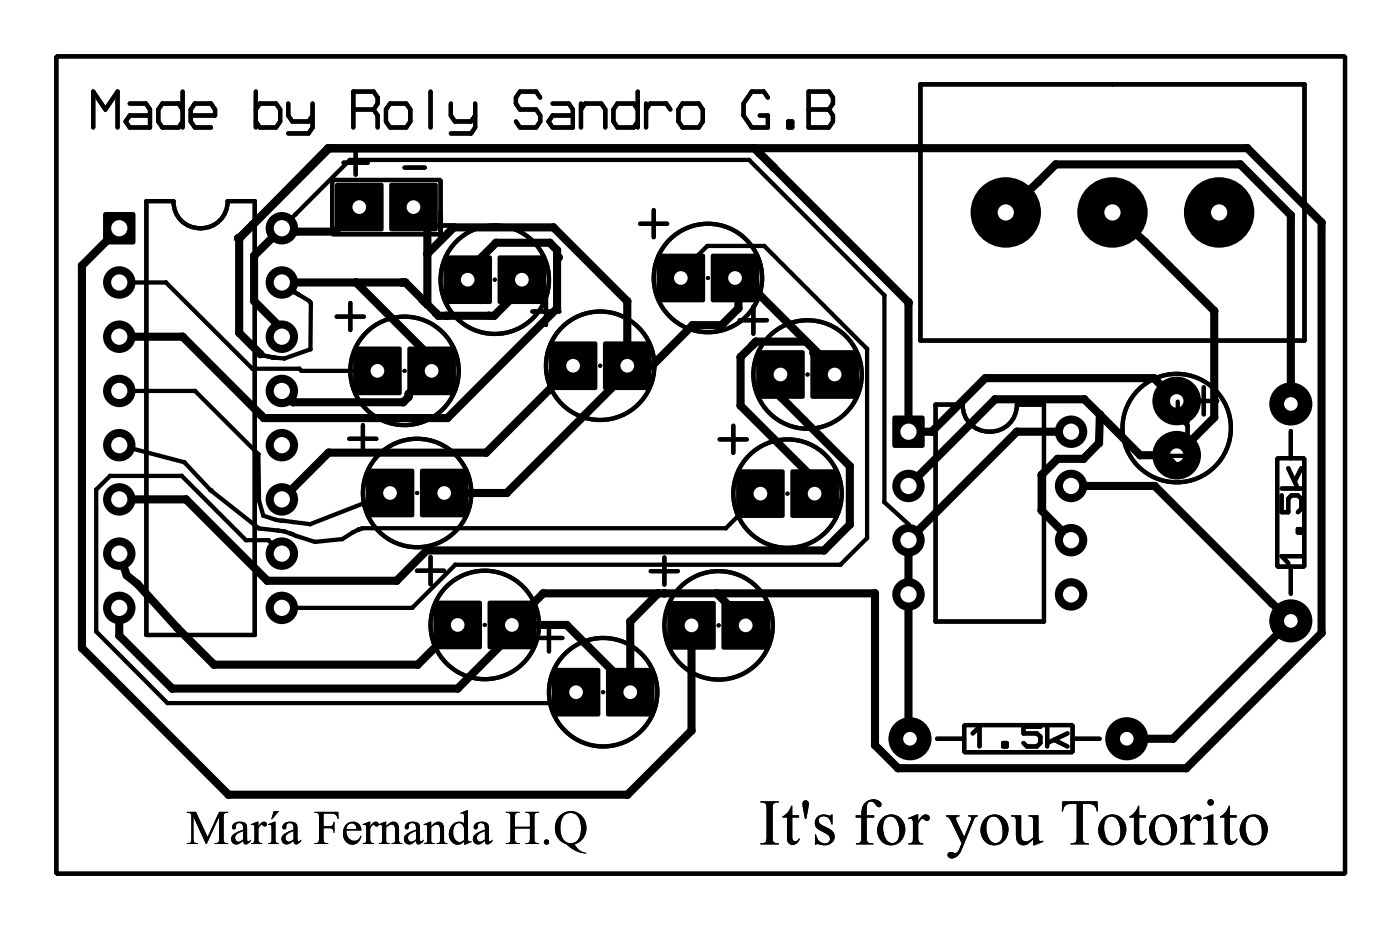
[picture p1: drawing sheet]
<svg xmlns="http://www.w3.org/2000/svg" width="66mm" height="44mm" viewBox="0 0 66 44" stroke-linecap="round" stroke-linejoin="round" font-family="sans-serif">
<defs><g id="words">
<text font-size="3.4" x="35.6" y="39.6">It's for you Totorito</text>
<text font-size="2.5" x="8.7" y="39.5">María Fernanda H.Q</text>
</g></defs>
<g fill="#000">
<path d="M4.9 10h1.4v1.4h-1.4z" fill-rule="evenodd"/>
<path d="M15.7 8.6h2.2v2.2h-2.2z" fill-rule="evenodd"/>
<path d="M16.6 16.3h2.2v2.2h-2.2z" fill-rule="evenodd"/>
<path d="M18.3 8.6h2.2v2.2h-2.2z" fill-rule="evenodd"/>
<path d="M19.1 16.3h2.2v2.2h-2.2z" fill-rule="evenodd"/>
<path d="M20.8 12h2.2v2.2h-2.2z" fill-rule="evenodd"/>
<path d="M23.3 12h2.3v2.2h-2.3z" fill-rule="evenodd"/>
<path d="M25.7 16h2.3v2.2h-2.3z" fill-rule="evenodd"/>
<path d="M28.3 16h2.2v2.2h-2.2z" fill-rule="evenodd"/>
<path d="M30.8 11.9h2.2v2.2h-2.2z" fill-rule="evenodd"/>
<path d="M33.3 11.9h2.3v2.2h-2.3z" fill-rule="evenodd"/>
<path d="M35.5 16.4h2.2v2.2h-2.2z" fill-rule="evenodd"/>
<path d="M38 16.4h2.2v2.2h-2.2z" fill-rule="evenodd"/>
<path d="M41.8 19.5h1.5v1.4h-1.5z" fill-rule="evenodd"/>
<path d="M17.2 22h2.2v2.2h-2.2z" fill-rule="evenodd"/>
<path d="M19.7 22h2.2v2.2h-2.2z" fill-rule="evenodd"/>
<path d="M20.3 28.2h2.3v2.2h-2.3z" fill-rule="evenodd"/>
<path d="M22.9 28.2h2.2v2.2h-2.2z" fill-rule="evenodd"/>
<path d="M25.9 31.3h2.2v2.2h-2.2z" fill-rule="evenodd"/>
<path d="M28.4 31.3h2.2v2.2h-2.2z" fill-rule="evenodd"/>
<path d="M31.3 28.2h2.2v2.2h-2.2z" fill-rule="evenodd"/>
<path d="M33.8 28.2h2.3v2.2h-2.3z" fill-rule="evenodd"/>
<path d="M34.5 22h2.2v2.2h-2.2z" fill-rule="evenodd"/>
<path d="M37.1 22h2.2v2.2h-2.2z" fill-rule="evenodd"/>
<circle cx="3.8" cy="12.4" r=".19"/>
<circle cx="5.6" cy="13.2" r=".76"/>
<circle cx="5.6" cy="15.8" r=".76"/>
<circle cx="5.6" cy="18.3" r=".76"/>
<circle cx="7.8" cy="13.2" r=".1"/>
<circle cx="8.6" cy="15.8" r=".19"/>
<circle cx="9.1" cy="18.3" r=".1"/>
<circle cx="11.2" cy="11.2" r=".19"/>
<circle cx="11.2" cy="11.2" r=".1"/>
<circle cx="11.2" cy="14.5" r=".1"/>
<circle cx="11.2" cy="15.4" r=".1"/>
<circle cx="11.2" cy="15.6" r=".1"/>
<circle cx="11.2" cy="11.6" r=".1"/>
<circle cx="11.2" cy="15.6" r=".19"/>
<circle cx="11.2" cy="11.1" r=".19"/>
<circle cx="11.3" cy="15.7" r=".1"/>
<circle cx="11.8" cy="16.2" r=".1"/>
<circle cx="11.8" cy="17.3" r=".1"/>
<circle cx="11.8" cy="10.5" r=".19"/>
<circle cx="11.9" cy="12" r=".19"/>
<circle cx="11.9" cy="14.1" r=".19"/>
<circle cx="12.2" cy="16.6" r=".1"/>
<circle cx="12.2" cy="16.6" r=".19"/>
<circle cx="12.2" cy="19.4" r=".19"/>
<circle cx="12.4" cy="19.6" r=".19"/>
<circle cx="12.7" cy="16.7" r=".1"/>
<circle cx="12.9" cy="16.7" r=".1"/>
<circle cx="13" cy="10.9" r=".19"/>
<circle cx="13.1" cy="10.8" r=".19"/>
<circle cx="13.1" cy="10.3" r=".19"/>
<circle cx="13.2" cy="15.8" r=".76"/>
<circle cx="13.2" cy="10.7" r=".76"/>
<circle cx="13.2" cy="13.2" r=".76"/>
<circle cx="13.2" cy="18.3" r=".76"/>
<circle cx="13.2" cy="15.4" r=".19"/>
<circle cx="13.3" cy="13.3" r=".1"/>
<circle cx="13.3" cy="13.2" r=".19"/>
<circle cx="13.3" cy="16.8" r=".1"/>
<circle cx="13.6" cy="13.6" r=".1"/>
<circle cx="13.6" cy="10.3" r=".19"/>
<circle cx="13.6" cy="10.3" r=".1"/>
<circle cx="13.7" cy="18.8" r=".19"/>
<circle cx="13.8" cy="10.8" r=".19"/>
<circle cx="13.9" cy="10" r=".1"/>
<circle cx="14" cy="13.8" r=".1"/>
<circle cx="14" cy="17.3" r=".1"/>
<circle cx="14.1" cy="17.4" r=".1"/>
<circle cx="14.5" cy="14.1" r=".1"/>
<circle cx="14.5" cy="16.4" r=".1"/>
<circle cx="14.6" cy="14.2" r=".1"/>
<circle cx="15.4" cy="6.9" r=".19"/>
<circle cx="15.7" cy="10.8" r=".19"/>
<circle cx="16.4" cy="7.5" r=".1"/>
<circle cx="16.7" cy="13.2" r=".19"/>
<circle cx="18.8" cy="13.2" r=".19"/>
<circle cx="18.9" cy="18.8" r=".19"/>
<circle cx="19" cy="13.2" r=".19"/>
<circle cx="19.1" cy="18.6" r=".19"/>
<circle cx="19.1" cy="18.4" r=".19"/>
<circle cx="19.8" cy="14" r=".19"/>
<circle cx="19.9" cy="14.1" r=".19"/>
<circle cx="19.9" cy="14.2" r=".19"/>
<circle cx="20" cy="10.3" r=".19"/>
<circle cx="20" cy="14.3" r=".19"/>
<circle cx="20" cy="11.9" r=".19"/>
<circle cx="20.2" cy="16.8" r=".19"/>
<circle cx="20.4" cy="14.7" r=".19"/>
<circle cx="20.6" cy="14.8" r=".19"/>
<circle cx="20.9" cy="14.8" r=".19"/>
<circle cx="21" cy="19.6" r=".19"/>
<circle cx="21.3" cy="10.6" r=".19"/>
<circle cx="21.9" cy="12.7" r=".19"/>
<circle cx="22.9" cy="14.8" r=".19"/>
<circle cx="23.2" cy="14.8" r=".19"/>
<circle cx="23.2" cy="11.4" r=".19"/>
<circle cx="24.5" cy="13.2" r=".19"/>
<circle cx="24.5" cy="13.5" r=".19"/>
<circle cx="25.8" cy="11.4" r=".19"/>
<circle cx="25.9" cy="10.6" r=".19"/>
<circle cx="26.1" cy="12.1" r=".19"/>
<circle cx="26.1" cy="11.7" r=".19"/>
<circle cx="26.1" cy="14.4" r=".19"/>
<circle cx="26.2" cy="12.1" r=".19"/>
<circle cx="29.4" cy="17.4" r=".19"/>
<circle cx="29.4" cy="14.1" r=".19"/>
<circle cx="29.5" cy="17.1" r=".19"/>
<circle cx="30.6" cy="17.1" r=".19"/>
<circle cx="31.8" cy="13.3" r=".1"/>
<circle cx="31.8" cy="12.9" r=".1"/>
<circle cx="31.9" cy="12.8" r=".1"/>
<circle cx="31.9" cy="12.8" r=".19"/>
<circle cx="32.5" cy="15.2" r=".19"/>
<circle cx="33.1" cy="11.5" r=".1"/>
<circle cx="33.8" cy="15.2" r=".19"/>
<circle cx="34.6" cy="14.4" r=".19"/>
<circle cx="34.6" cy="14" r=".19"/>
<circle cx="34.7" cy="19" r=".19"/>
<circle cx="34.7" cy="16.7" r=".19"/>
<circle cx="34.8" cy="13" r=".19"/>
<circle cx="35.1" cy="7.5" r=".1"/>
<circle cx="35.3" cy="16.2" r=".19"/>
<circle cx="35.4" cy="16.1" r=".19"/>
<circle cx="35.4" cy="6.9" r=".19"/>
<circle cx="35.4" cy="16" r=".19"/>
<circle cx="35.6" cy="7.2" r=".19"/>
<circle cx="35.8" cy="11.5" r=".1"/>
<circle cx="36.3" cy="7.8" r=".19"/>
<circle cx="36.6" cy="18.6" r=".19"/>
<circle cx="37.8" cy="16" r=".19"/>
<circle cx="38.1" cy="16.4" r=".19"/>
<circle cx="38.1" cy="16.5" r=".19"/>
<circle cx="39.1" cy="17.3" r=".19"/>
<circle cx="39.1" cy="17.4" r=".19"/>
<circle cx="39.1" cy="17.1" r=".19"/>
<circle cx="39.2" cy="17.7" r=".19"/>
<circle cx="39.2" cy="17.5" r=".19"/>
<circle cx="40.6" cy="16.3" r=".1"/>
<circle cx="41.4" cy="13.8" r=".1"/>
<circle cx="42.6" cy="14.2" r=".19"/>
<circle cx="46.2" cy="17.7" r=".19"/>
<circle cx="46.6" cy="18.7" r=".19"/>
<circle cx="47.1" cy="9.9" r="1.65"/>
<circle cx="48.7" cy="8.5" r=".19"/>
<circle cx="49.5" cy="7.7" r=".19"/>
<circle cx="50.8" cy="18.7" r=".19"/>
<circle cx="51.5" cy="19.4" r=".19"/>
<circle cx="52.1" cy="9.9" r="1.65"/>
<circle cx="53.7" cy="11.3" r=".19"/>
<circle cx="54.1" cy="17.7" r=".19"/>
<circle cx="55.1" cy="18.8" r="1.14"/>
<circle cx="56.9" cy="19.5" r=".19"/>
<circle cx="56.9" cy="14.6" r=".19"/>
<circle cx="57.1" cy="9.9" r="1.65"/>
<circle cx="58.1" cy="7.7" r=".19"/>
<circle cx="58.5" cy="6.9" r=".19"/>
<circle cx="60.5" cy="18.9" r="1.01"/>
<circle cx="60.5" cy="10.1" r=".19"/>
<circle cx="61.9" cy="10.4" r=".19"/>
<circle cx="3.8" cy="30.3" r=".19"/>
<circle cx="4.5" cy="22.9" r=".1"/>
<circle cx="4.5" cy="29.6" r=".1"/>
<circle cx="5.2" cy="22.3" r=".1"/>
<circle cx="5.6" cy="23.4" r=".76"/>
<circle cx="5.6" cy="20.9" r=".76"/>
<circle cx="5.6" cy="25.9" r=".76"/>
<circle cx="5.6" cy="28.5" r=".76"/>
<circle cx="5.6" cy="29.8" r=".19"/>
<circle cx="5.9" cy="26.9" r=".19"/>
<circle cx="6.4" cy="27.3" r=".19"/>
<circle cx="7.8" cy="32.9" r=".1"/>
<circle cx="8.1" cy="32.2" r=".19"/>
<circle cx="8.3" cy="29.4" r=".19"/>
<circle cx="8.5" cy="22.3" r=".1"/>
<circle cx="8.6" cy="21.6" r=".1"/>
<circle cx="8.7" cy="23.4" r=".19"/>
<circle cx="9.9" cy="23" r=".1"/>
<circle cx="10" cy="31.1" r=".19"/>
<circle cx="10.7" cy="37.2" r=".19"/>
<circle cx="11.5" cy="25.3" r=".1"/>
<circle cx="12.1" cy="21.3" r=".1"/>
<circle cx="12.1" cy="23.4" r=".1"/>
<circle cx="12.1" cy="24.7" r=".1"/>
<circle cx="12.3" cy="24.1" r=".1"/>
<circle cx="12.5" cy="27.2" r=".19"/>
<circle cx="12.6" cy="25.3" r=".1"/>
<circle cx="12.9" cy="24.3" r=".1"/>
<circle cx="13" cy="24.8" r=".1"/>
<circle cx="13.2" cy="24.4" r=".1"/>
<circle cx="13.2" cy="23.4" r=".76"/>
<circle cx="13.2" cy="25.9" r=".76"/>
<circle cx="13.2" cy="20.9" r=".76"/>
<circle cx="13.2" cy="28.5" r=".76"/>
<circle cx="13.3" cy="24.4" r=".1"/>
<circle cx="13.3" cy="24.9" r=".1"/>
<circle cx="13.6" cy="25" r=".1"/>
<circle cx="13.7" cy="25" r=".1"/>
<circle cx="13.7" cy="24.4" r=".1"/>
<circle cx="13.9" cy="25.1" r=".1"/>
<circle cx="14" cy="25.1" r=".1"/>
<circle cx="14.5" cy="24.5" r=".1"/>
<circle cx="14.8" cy="25.4" r=".1"/>
<circle cx="15.4" cy="21.2" r=".19"/>
<circle cx="16" cy="25.2" r=".1"/>
<circle cx="16.6" cy="24.9" r=".1"/>
<circle cx="16.8" cy="24.8" r=".1"/>
<circle cx="17" cy="24.7" r=".1"/>
<circle cx="18.6" cy="27.2" r=".19"/>
<circle cx="19.3" cy="28.5" r=".1"/>
<circle cx="19.6" cy="31.1" r=".19"/>
<circle cx="20" cy="25.8" r=".19"/>
<circle cx="21.3" cy="26.4" r=".1"/>
<circle cx="21.4" cy="32.2" r=".19"/>
<circle cx="22.8" cy="21.2" r=".19"/>
<circle cx="23.7" cy="23.1" r=".19"/>
<circle cx="24" cy="29.7" r=".19"/>
<circle cx="25.5" cy="27.8" r=".19"/>
<circle cx="26.5" cy="32.9" r=".1"/>
<circle cx="26.6" cy="29.3" r=".19"/>
<circle cx="29.4" cy="37.2" r=".19"/>
<circle cx="29.5" cy="29.1" r=".19"/>
<circle cx="29.5" cy="32.2" r=".19"/>
<circle cx="30.8" cy="27.8" r=".19"/>
<circle cx="31.1" cy="27.8" r=".19"/>
<circle cx="32.4" cy="34.2" r=".19"/>
<circle cx="33.6" cy="27.8" r=".19"/>
<circle cx="34" cy="24.7" r=".1"/>
<circle cx="34.9" cy="29.2" r=".19"/>
<circle cx="38.2" cy="22.6" r=".19"/>
<circle cx="38.2" cy="22.5" r=".19"/>
<circle cx="38.6" cy="25.8" r=".19"/>
<circle cx="39.4" cy="26.4" r=".1"/>
<circle cx="39.8" cy="24.6" r=".19"/>
<circle cx="39.8" cy="21.8" r=".19"/>
<circle cx="40.6" cy="25.2" r=".1"/>
<circle cx="41" cy="34.9" r=".19"/>
<circle cx="41" cy="27.8" r=".19"/>
<circle cx="41.4" cy="23.5" r=".1"/>
<circle cx="42.1" cy="36" r=".19"/>
<circle cx="42.6" cy="22.8" r=".76"/>
<circle cx="42.6" cy="25.3" r=".76"/>
<circle cx="42.6" cy="27.8" r=".76"/>
<circle cx="42.6" cy="34.2" r=".19"/>
<circle cx="42.6" cy="24.5" r=".1"/>
<circle cx="42.6" cy="34.6" r="1.01"/>
<circle cx="42.9" cy="34.6" r=".19"/>
<circle cx="43.7" cy="20.2" r=".19"/>
<circle cx="47.7" cy="20.2" r=".19"/>
<circle cx="48.8" cy="23.9" r=".19"/>
<circle cx="48.8" cy="22.2" r=".19"/>
<circle cx="49.6" cy="21.5" r=".19"/>
<circle cx="50.2" cy="20.2" r=".76"/>
<circle cx="50.2" cy="22.8" r=".76"/>
<circle cx="50.2" cy="27.8" r=".76"/>
<circle cx="50.2" cy="25.3" r=".76"/>
<circle cx="50.8" cy="21.5" r=".19"/>
<circle cx="51.5" cy="20.7" r=".19"/>
<circle cx="52.8" cy="34.6" r="1.01"/>
<circle cx="53.4" cy="21.3" r=".19"/>
<circle cx="54.1" cy="22.8" r=".19"/>
<circle cx="55" cy="34.6" r=".19"/>
<circle cx="55.1" cy="21.3" r="1.14"/>
<circle cx="55.6" cy="36" r=".19"/>
<circle cx="59.6" cy="28.2" r=".19"/>
<circle cx="60.5" cy="29.1" r="1.01"/>
<circle cx="61.9" cy="29.6" r=".19"/>
</g>
<g fill="none" stroke="#000" stroke-width=".2">
<path d="M2.6 2.6h60.4v38.3h-60.4zM4.4 6v-1.7l.5 .8 .6-.8v1.7M5.6 18.3h3.5l3 3v2.1l.2 .7 .6 .2 1.6 .2 3.8-1.4M5.6 13.2h2.2l4 4.1h2.2l.1 .1h3.6M6.1 4.8h.7l.2 .3v.9h-.9l-.2-.3 .2-.3h.9M6.9 9.4h1.2a1.27 1.27 0 0 0 1.3 1.3 1.27 1.27 0 0 0 1.3-1.3h1.2v20.3h-5zM8.6 5.1l-.2-.3h-.8l-.2 .3v.6l.2 .3h.8l.2-.3M8.6 4.3v1.7M8.9 5.4h1.2v-.3l-.2-.3h-.8l-.2 .3v.6l.2 .3h.8M11.2 11.2v4.4l1 1M11.8 16.2l.4 .4M12 5.1l.2-.3h.7l.2 .3v.6l-.2 .3h-.7l-.2-.3"/>
<path d="M12 4.3v1.7M12.2 16.6l.7 .1M13.2 13.2l.1 .1M13.2 10.7l3.2-3.2h18.7l6.3 6.3v9.7l1.2 1v.8M13.3 13.3l.3 .3 .4 .2M13.3 13.3l.7 .5M13.5 4.8v.6l.2 .3h.8l.1-.3M14 13.8l.6 .4-.1 2.2-1.2 .4-.4-.1M14.6 4.8v1.2l-.1 .2h-1M15.6 8.4h5v2.6h-5zM15.8 14.8h1.2M16.1 7.6h1.1"/>
<path d="M16.4 14.2v1.3M16.6 5.1h.9M16.7 7.1v1.1M17 19.9v1.3M17.5 5.1l.2-.3v-.2l-.2-.3h-.9v1.7M17.5 5.1l.2 .3v.6M18.3 4.8h.7l.2 .3v.6l-.2 .3h-.7l-.2-.3v-.6zM19 17.4h.1M19 7.8h.9M20 10.6h1.3M20.2 4.3v1.7M20.6 9.9v1.3"/>
<path d="M21.1 4.8v.6l.2 .3h.8l.2-.3M22.3 4.8v1.2l-.2 .2h-1M23.2 13.1h.1M24.9 14.6h1.3M25.3 4.6l-.2-.3h-.7l-.2 .3v.2l.2 .3h.7l.2 .3v.3l-.2 .3h-.7l-.2-.3M25.6 13.9v1.3M25.9 4.8h.8l.1 .3v.9h-.9l-.2-.3 .2-.3h.9M27.2 5.1l.2-.3h.8l.2 .3v.9M27.2 4.8v1.2M28.1 17.1h.1M29.9 5.1l-.2-.3h-.8l-.2 .3v.6l.2 .3h.8l.2-.3M29.9 4.3v1.7"/>
<path d="M30 10.5h1.3M30.3 5.1l.2-.3h.7l.2 .3M30.3 4.8v1.2M30.6 9.8v1.3M31.9 13l-.1 .3v-.4l1.3-1.4h2.7l4.8 4.8v8.9l-1.2 1.2h-18.1l-2 2.1h-6.1M32 4.8h.7l.2 .3v.6l-.2 .3h-.7l-.2-.3v-.6zM33.2 13h.1M34.4 19.9v1.3M34.7 15h1.2M35.3 14.4v1.2M36 4.6l-.2-.3h-.6l-.4 .5v.6l.4 .6h.8v-.6h-.4M36.9 5.7h.2v.3h-.2z"/>
<path d="M37.8 17.5h.1M37.9 4.3h.9l.2 .3v.2l-.2 .3 .2 .3v.3l-.2 .3h-.9zM37.9 5.1h.9M43.1 3.9h18v12h-18zM43.8 18.9h1.3a1.27 1.27 0 0 0 1.3 1.3 1.27 1.27 0 0 0 1.3-1.3h1.2v10.2h-5.1zM54.7 18.5v.9h1M55 19.8h.7M55.2 18.8v.6M55.5 19.8l.2 .1v.7l-.2 .1h-.5M55.8 18.8h1.2M56.4 18.1v1.3M5.6 20.8l3 .8 1.3 1.4 2.2 1.7 1.2 .2 .6 .2a2.72 2.72 0 0 0 2.9-.3l.2-.1h17l1.6-1.6"/>
<path d="M9.9 23h.1M13.2 25.9l-.6-.6h-1.1l-3-3h-3.3l-.7 .6v6.7l3.3 3.3h18.7l.5-.5M16.4 20.5h1.2M19.5 26.7h1.3M19.5 23.1h.1M20.2 26.1v1.3M22.7 29.3h.1M25.1 29.9h1.3M25.7 29.2v1.3M28.3 32.4h.1M30.5 26.7h1.3M31.1 26.1v1.3"/>
<path d="M33.7 29.3h.1M33.7 20.6h1.3M36.9 23.1h.1M43.9 34.6h1.3M45.2 34h5.1v1.2h-5.1zM45.6 34.3l.3-.3v1M47 34.8h.2v.2h-.2zM48.8 34h-.8v.3h.6l.2 .2v.3l-.2 .2h-.5l-.1-.2M49.1 34v1M49.4 34.6l.6 .4M50 34.3l-.9 .5M50.3 34.6h1.2"/>
<path d="M55.7 21.3h-1l.3 .4M59.9 21.5h1.2v5h-1.2zM60.1 23.2v.8h.3v-.6l.1-.2h.3l.2 .2v.4l-.2 .2M60.1 22.9h.9M60.4 21.9l.4 1M60.5 20.2v1.3M60.5 26.5v1.3M60.8 24.8h.2v.1h-.2zM61 26h-.9l.3 .4M61 21.9l-.3 .7"/>
<circle cx="19" cy="17.4" r="2.54"/>
<circle cx="23.2" cy="13.1" r="2.54"/>
<circle cx="28.1" cy="17.1" r="2.54"/>
<circle cx="33.2" cy="13" r="2.54"/>
<circle cx="37.8" cy="17.5" r="2.54"/>
<circle cx="19.5" cy="23.1" r="2.54"/>
<circle cx="22.7" cy="29.3" r="2.54"/>
<circle cx="28.3" cy="32.4" r="2.54"/>
<circle cx="33.7" cy="29.3" r="2.54"/>
<circle cx="36.9" cy="23.1" r="2.54"/>
<circle cx="55.1" cy="20.1" r="2.54"/>
</g>
<g fill="none" stroke="#000" stroke-width=".38">
<path d="M5.6 10.7l-1.8 1.7v17.9l6.9 6.9h18.7l3-3v-4.9M11.2 11.1l4.2-4.2h43.1l3.4 3.5v19.2l-6.3 6.4h-13.5l-1.1-1.1v-7.1h-15.5l-1.5 1.5M13 10.9l-1.1 1.1v2.1l1.3 1.3v.4M13.1 10.8l-.1 .1M13.6 10.3h-.5v.5M16.7 13.2l3.5 3.6v.6l-1.1 1v.2l-.2 .2h-5.2l-.5-.5M16.8 9.7l-1.1 1.1h-1.9l-.6-.1-.1 .1M19.4 9.7l.6 .6v4M20 11.9l1.3-1.3h4.6l3.5 3.5v3.3l-5.7 5.7h-2.9M21.9 13.1v-.4l1.3-1.3h2.6l.3 .3v2.7l-5.1 5.2h-8.6l-3.8-3.8h-3M24.5 13.1v.4l-1.3 1.3h-2.6l-1.6-1.6h-5.8M26.2 12.1h-.1"/>
<path d="M26.9 17.1l-4.1 4.1h-7.4l-2.2 2.2M29.4 17.1h1.2l1.9-1.9h1.3l.8-.8-.2-1.4h.4l4.3 4.3M31.9 12.8v.2M35.4 6.9l7.2 7.3v6h1.1l2.5-2.5h7.9l1 1.1M35.4 6.9h-20l-4.2 4.3v4.4l1 1M36.6 17.5v1.1l3.2 3.2v2.8l-1.2 1.2h-18.6l-1.4 1.4h-6.1l-3.8-3.8h-3.1M37.8 16h-2.4l-.7 .7v2.3l3.5 3.5v.6M38.1 16.4v.1l1 1M39.1 17.4l.1 .1v.2l-.1-.2M39.1 17.1v.4M47.1 9.9l2.4-2.2h8.6l2.4 2.4v8.8M51.5 19.4v1.3l-.7 .8h-1.2l-.8 .7v1.7l1.4 1.4"/>
<path d="M51.5 19.4l-.7-.7h-4.2l-4 4.1M52.1 9.9l1.6 1.4 3.2 3.3v4.9l-1.8 1.8h-1.7l-1.9-1.9M5.6 28.5v1.3l2.5 2.4h13.3l2.6-2.5v-.4M5.6 25.9l.3 1 .5 .4 1.9 2.1 1.7 1.7h9.6l1.8-1.8M24 29.3h2.6l2.9 2.9M30.8 27.8l-1.3 1.3v3.3M33.6 27.8l1.3 1.4v.1M50.2 22.8h3.9l6.4 6.3-5.5 5.5h-2.2M50.2 20.2h-2.5l-5.1 5.1v8.9l.3 .4h-.3"/>
</g>
<g fill="#000">
<path d="M5 10.1h1.2v1.2h-1.2z"/>
<circle cx="19.8" cy="14" r=".19"/>
<circle cx="39.1" cy="17.3" r=".19"/>
</g>
<circle cx="5.6" cy="10.7" r=".38" fill="#fff"/>
<circle cx="5.6" cy="13.2" r=".63" fill="#000"/>
<circle cx="5.6" cy="13.2" r=".38" fill="#fff"/>
<circle cx="5.6" cy="15.8" r=".63" fill="#000"/>
<circle cx="5.6" cy="15.8" r=".38" fill="#fff"/>
<circle cx="5.6" cy="18.3" r=".63" fill="#000"/>
<circle cx="5.6" cy="18.3" r=".38" fill="#fff"/>
<circle cx="5.6" cy="20.9" r=".63" fill="#000"/>
<circle cx="5.6" cy="20.8" r=".38" fill="#fff"/>
<circle cx="5.6" cy="23.4" r=".63" fill="#000"/>
<circle cx="5.6" cy="23.4" r=".38" fill="#fff"/>
<circle cx="5.6" cy="25.9" r=".63" fill="#000"/>
<circle cx="5.6" cy="25.9" r=".38" fill="#fff"/>
<circle cx="5.6" cy="28.5" r=".63" fill="#000"/>
<circle cx="5.6" cy="28.5" r=".38" fill="#fff"/>
<circle cx="13.2" cy="28.5" r=".63" fill="#000"/>
<circle cx="13.2" cy="28.5" r=".38" fill="#fff"/>
<circle cx="13.2" cy="25.9" r=".63" fill="#000"/>
<circle cx="13.2" cy="25.9" r=".38" fill="#fff"/>
<circle cx="13.2" cy="23.4" r=".63" fill="#000"/>
<circle cx="13.2" cy="23.4" r=".38" fill="#fff"/>
<circle cx="13.2" cy="20.9" r=".63" fill="#000"/>
<circle cx="13.2" cy="20.8" r=".38" fill="#fff"/>
<circle cx="13.2" cy="18.3" r=".63" fill="#000"/>
<circle cx="13.2" cy="18.3" r=".38" fill="#fff"/>
<circle cx="13.2" cy="15.8" r=".63" fill="#000"/>
<circle cx="13.2" cy="15.8" r=".38" fill="#fff"/>
<circle cx="13.2" cy="13.2" r=".63" fill="#000"/>
<circle cx="13.2" cy="13.2" r=".38" fill="#fff"/>
<circle cx="13.2" cy="10.7" r=".63" fill="#000"/>
<circle cx="13.2" cy="10.7" r=".38" fill="#fff"/>
<path d="M41.9 19.6h1.3v1.2h-1.3z" fill="#000"/>
<circle cx="42.6" cy="20.2" r=".38" fill="#fff"/>
<circle cx="42.6" cy="22.8" r=".63" fill="#000"/>
<circle cx="42.6" cy="22.8" r=".38" fill="#fff"/>
<circle cx="42.6" cy="25.3" r=".63" fill="#000"/>
<circle cx="42.6" cy="25.3" r=".38" fill="#fff"/>
<circle cx="42.6" cy="27.8" r=".63" fill="#000"/>
<circle cx="42.6" cy="27.8" r=".38" fill="#fff"/>
<circle cx="50.2" cy="27.8" r=".63" fill="#000"/>
<circle cx="50.2" cy="27.8" r=".38" fill="#fff"/>
<circle cx="50.2" cy="25.3" r=".63" fill="#000"/>
<circle cx="50.2" cy="25.3" r=".38" fill="#fff"/>
<circle cx="50.2" cy="22.8" r=".63" fill="#000"/>
<circle cx="50.2" cy="22.8" r=".38" fill="#fff"/>
<circle cx="50.2" cy="20.2" r=".63" fill="#000"/>
<circle cx="50.2" cy="20.2" r=".38" fill="#fff"/>
<circle cx="55.1" cy="18.8" r="1.01" fill="#000"/>
<circle cx="55.1" cy="18.8" r=".32" fill="#fff"/>
<circle cx="55.1" cy="21.3" r="1.01" fill="#000"/>
<circle cx="55.1" cy="21.3" r=".32" fill="#fff"/>
<circle cx="42.6" cy="34.6" r=".89" fill="#000"/>
<circle cx="42.6" cy="34.6" r=".32" fill="#fff"/>
<circle cx="52.8" cy="34.6" r=".89" fill="#000"/>
<circle cx="52.8" cy="34.6" r=".32" fill="#fff"/>
<circle cx="60.5" cy="29.1" r=".89" fill="#000"/>
<circle cx="60.5" cy="29.1" r=".32" fill="#fff"/>
<circle cx="60.5" cy="18.9" r=".89" fill="#000"/>
<circle cx="60.5" cy="18.9" r=".32" fill="#fff"/>
<path d="M20.9 12.1h2v2h-2z" fill="#000"/>
<circle cx="21.9" cy="13.1" r=".32" fill="#fff"/>
<path d="M23.4 12.1h2.1v2h-2.1z" fill="#000"/>
<circle cx="24.5" cy="13.1" r=".32" fill="#fff"/>
<path d="M16.7 16.4h2v2h-2z" fill="#000"/>
<circle cx="17.7" cy="17.4" r=".32" fill="#fff"/>
<path d="M19.2 16.4h2v2h-2z" fill="#000"/>
<circle cx="20.2" cy="17.4" r=".32" fill="#fff"/>
<path d="M17.3 22.1h2v2h-2z" fill="#000"/>
<circle cx="18.3" cy="23.1" r=".32" fill="#fff"/>
<path d="M19.8 22.1h2v2h-2z" fill="#000"/>
<circle cx="20.8" cy="23.1" r=".32" fill="#fff"/>
<path d="M20.4 28.3h2.1v2h-2.1z" fill="#000"/>
<circle cx="21.4" cy="29.3" r=".32" fill="#fff"/>
<path d="M23 28.3h2v2h-2z" fill="#000"/>
<circle cx="24" cy="29.3" r=".32" fill="#fff"/>
<path d="M26 31.4h2v2h-2z" fill="#000"/>
<circle cx="27" cy="32.4" r=".32" fill="#fff"/>
<path d="M28.5 31.4h2v2h-2z" fill="#000"/>
<circle cx="29.5" cy="32.4" r=".32" fill="#fff"/>
<path d="M31.4 28.3h2v2h-2z" fill="#000"/>
<circle cx="32.4" cy="29.3" r=".32" fill="#fff"/>
<path d="M33.9 28.3h2.1v2h-2.1z" fill="#000"/>
<circle cx="34.9" cy="29.3" r=".32" fill="#fff"/>
<path d="M34.6 22.1h2v2h-2z" fill="#000"/>
<circle cx="35.6" cy="23.1" r=".32" fill="#fff"/>
<path d="M37.2 22.1h2v2h-2z" fill="#000"/>
<circle cx="38.2" cy="23.1" r=".32" fill="#fff"/>
<path d="M35.6 16.5h2v2h-2z" fill="#000"/>
<circle cx="36.6" cy="17.5" r=".32" fill="#fff"/>
<path d="M38.1 16.5h2v2h-2z" fill="#000"/>
<circle cx="39.1" cy="17.5" r=".32" fill="#fff"/>
<path d="M30.9 12h2v2h-2z" fill="#000"/>
<circle cx="31.9" cy="13" r=".32" fill="#fff"/>
<path d="M33.4 12h2.1v2h-2.1z" fill="#000"/>
<circle cx="34.4" cy="13" r=".32" fill="#fff"/>
<path d="M25.8 16.1h2.1v2h-2.1z" fill="#000"/>
<circle cx="26.9" cy="17.1" r=".32" fill="#fff"/>
<path d="M28.4 16.1h2v2h-2z" fill="#000"/>
<circle cx="29.4" cy="17.1" r=".32" fill="#fff"/>
<circle cx="57.1" cy="10" r="1.52" fill="#000"/>
<circle cx="57.1" cy="9.9" r=".38" fill="#fff"/>
<circle cx="52.1" cy="10" r="1.52" fill="#000"/>
<circle cx="52.1" cy="9.9" r=".38" fill="#fff"/>
<circle cx="47.1" cy="10" r="1.52" fill="#000"/>
<circle cx="47.1" cy="9.9" r=".38" fill="#fff"/>
<path d="M15.8 8.7h2v2h-2z" fill="#000"/>
<circle cx="16.8" cy="9.7" r=".32" fill="#fff"/>
<path d="M18.4 8.7h2v2h-2z" fill="#000"/>
<circle cx="19.4" cy="9.7" r=".32" fill="#fff"/>
<g fill="none" stroke="#000" stroke-width=".2">
<path d="M2.6 2.6h60.4v38.3h-60.4zM4.4 6v-1.7l.5 .8 .6-.8v1.7M6.1 4.8h.7l.2 .3v.9h-.9l-.2-.3 .2-.3h.9M6.9 9.4h1.2a1.27 1.27 0 0 0 1.3 1.3 1.27 1.27 0 0 0 1.3-1.3h1.2v20.3h-5zM8.6 5.1l-.2-.3h-.8l-.2 .3v.6l.2 .3h.8l.2-.3M8.6 4.3v1.7M8.9 5.4h1.2v-.3l-.2-.3h-.8l-.2 .3v.6l.2 .3h.8M12 5.1l.2-.3h.7l.2 .3v.6l-.2 .3h-.7l-.2-.3M12 4.3v1.7M13.5 4.8v.6l.2 .3h.8l.1-.3M14.6 4.8v1.2l-.1 .2h-1M15.6 8.4h5v2.6h-5z"/>
<path d="M15.8 14.8h1.2M16.1 7.6h1.1M16.4 14.2v1.3M16.6 5.1h.9M16.7 7.1v1.1M17 19.9v1.3M17.5 5.1l.2-.3v-.2l-.2-.3h-.9v1.7M17.5 5.1l.2 .3v.6M18.3 4.8h.7l.2 .3v.6l-.2 .3h-.7l-.2-.3v-.6zM19 17.4h.1M19 7.8h.9M20 10.6h1.3"/>
<path d="M20.2 4.3v1.7M20.6 9.9v1.3M21.1 4.8v.6l.2 .3h.8l.2-.3M22.3 4.8v1.2l-.2 .2h-1M23.2 13.1h.1M24.9 14.6h1.3M25.3 4.6l-.2-.3h-.7l-.2 .3v.2l.2 .3h.7l.2 .3v.3l-.2 .3h-.7l-.2-.3M25.6 13.9v1.3M25.9 4.8h.8l.1 .3v.9h-.9l-.2-.3 .2-.3h.9M27.2 5.1l.2-.3h.8l.2 .3v.9M27.2 4.8v1.2M28.1 17.1h.1"/>
<path d="M29.9 5.1l-.2-.3h-.8l-.2 .3v.6l.2 .3h.8l.2-.3M29.9 4.3v1.7M30 10.5h1.3M30.3 5.1l.2-.3h.7l.2 .3M30.3 4.8v1.2M30.6 9.8v1.3M32 4.8h.7l.2 .3v.6l-.2 .3h-.7l-.2-.3v-.6zM33.2 13h.1M34.4 19.9v1.3M34.7 15h1.2M35.3 14.4v1.2M36 4.6l-.2-.3h-.6l-.4 .5v.6l.4 .6h.8v-.6h-.4"/>
<path d="M36.9 5.7h.2v.3h-.2zM37.8 17.5h.1M37.9 4.3h.9l.2 .3v.2l-.2 .3 .2 .3v.3l-.2 .3h-.9zM37.9 5.1h.9M43.1 3.9h18v12h-18zM43.8 18.9h1.3a1.27 1.27 0 0 0 1.3 1.3 1.27 1.27 0 0 0 1.3-1.3h1.2v10.2h-5.1zM54.7 18.5v.9h1M55 19.8h.7M55.2 18.8v.6M55.5 19.8l.2 .1v.7l-.2 .1h-.5M55.8 18.8h1.2M56.4 18.1v1.3"/>
<path d="M16.4 20.5h1.2M19.5 26.7h1.3M19.5 23.1h.1M20.2 26.1v1.3M22.7 29.3h.1M25.1 29.9h1.3M25.7 29.2v1.3M28.3 32.4h.1M30.5 26.7h1.3M31.1 26.1v1.3M33.7 29.3h.1M33.7 20.6h1.3"/>
<path d="M36.9 23.1h.1M43.9 34.6h1.3M45.2 34h5.1v1.2h-5.1zM45.6 34.3l.3-.3v1M47 34.8h.2v.2h-.2zM48.8 34h-.8v.3h.6l.2 .2v.3l-.2 .2h-.5l-.1-.2M49.1 34v1M49.4 34.6l.6 .4M50 34.3l-.9 .5M50.3 34.6h1.2M55.7 21.3h-1l.3 .4M59.9 21.5h1.2v5h-1.2z"/>
<path d="M60.1 23.2v.8h.3v-.6l.1-.2h.3l.2 .2v.4l-.2 .2M60.1 22.9h.9M60.4 21.9l.4 1M60.5 20.2v1.3M60.5 26.5v1.3M60.8 24.8h.2v.1h-.2zM61 26h-.9l.3 .4M61 21.9l-.3 .7"/>
<circle cx="19" cy="17.4" r="2.54"/>
<circle cx="23.2" cy="13.1" r="2.54"/>
<circle cx="28.1" cy="17.1" r="2.54"/>
<circle cx="33.2" cy="13" r="2.54"/>
<circle cx="37.8" cy="17.5" r="2.54"/>
<circle cx="19.5" cy="23.1" r="2.54"/>
<circle cx="22.7" cy="29.3" r="2.54"/>
<circle cx="28.3" cy="32.4" r="2.54"/>
<circle cx="33.7" cy="29.3" r="2.54"/>
<circle cx="36.9" cy="23.1" r="2.54"/>
<circle cx="55.1" cy="20.1" r="2.54"/>
</g>
<use href="#words"/>
</svg>
